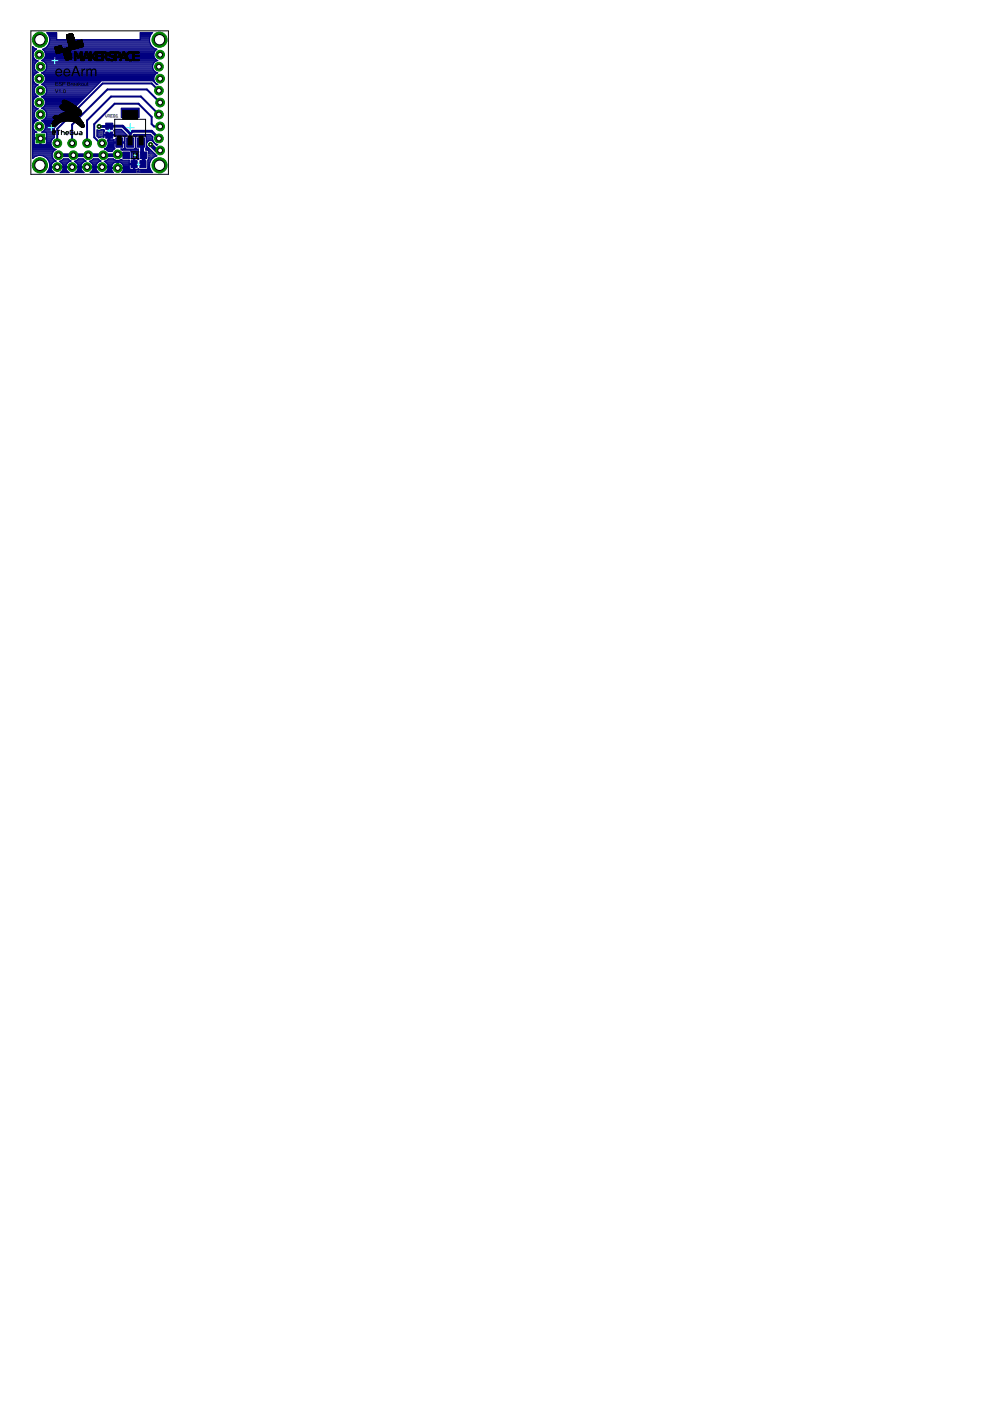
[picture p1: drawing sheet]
<svg xmlns="http://www.w3.org/2000/svg" width="210mm" height="297mm" viewBox="0 0 210 297" stroke-linecap="round" stroke-linejoin="round" font-family="sans-serif">
<g fill="#000080" stroke="#000080" stroke-width=".21">
<path d="M29.7 34.1h1.3v1.4h-1.3z"/>
<path d="M27.8 34.1h1.3v1.4h-1.3z"/>
<path d="M22.4 26.1h1.5v1.3h-1.5z"/>
<path d="M22.4 28h1.5v1.3h-1.5z"/>
<path d="M26.1 32.2h1.4v1.4h-1.4z"/>
<path d="M29.8 32.2h1.4v1.4h-1.4z"/>
<path d="M24.6 29.2h1.4v2h-1.4z"/>
<path d="M26.9 29.2h1.4v2h-1.4z"/>
<path d="M29.1 29.2h1.5v2h-1.5z"/>
<path d="M25.7 22.9h3.8v2h-3.8z"/>
</g>
<g fill="none" stroke="#000080" stroke-width=".25">
<path d="M6.9 18h1.2M6.9 20h.6M6.9 19.7h.5M6.9 19.5h.4M6.9 19.3h.4M6.9 19.1h.4M6.9 18.9h.4M6.9 18.6h.5M6.9 18.4h.6M6.9 18.2h.8M6.9 17.8h.6M6.9 17.5h.4"/>
<path d="M6.9 17.3h.3M6.9 17.1h.2M6.9 16.9h.1M6.9 16.6h.1M6.9 16.4h.1M6.9 16.2h.2M6.9 16h.3M6.9 15.8h.5M6.9 15.5h.7M6.9 15.3h1.1M6.9 15.1h.8M6.9 14.9h.6"/>
<path d="M6.9 14.6h.4M6.9 14.4h.4M6.9 14.2h.4M6.9 14h.4M6.9 13.8h.4M6.9 13.5h.5M6.9 13.3h.6M6.9 13.1h.8M6.9 12.9h1M6.9 12.7h.6M6.9 12.4h.4M6.9 12.2h.2"/>
<path d="M6.9 12h.1M6.9 11.8h.1M6.9 11.5h.1M6.9 11.3h.1M6.9 11.1h.2M6.9 10.9h.3M6.9 10.6h.5M6.9 10.4h.8M6.9 10.2h.4M6.9 10h.1M7 11.3a1.33 1.33 0 0 0 1 1.6M7.2 10.9l-.2 .4"/>
<path d="M7.2 10.9l.5-.5-.8-.5v23.7a2.09 2.09 0 0 1 3.5 .6M7.3 14.4l.2 .5M7.5 20l.6 .4M7.5 14.9l.6 .4M8 15.3a1.35 1.35 0 0 0-1 1.4 1.35 1.35 0 0 0 1 1.3M8 15.3h.1M8 12.9h.1M8.1 12.9a1.29 1.29 0 0 0-.8 1.5M8.1 18a1.29 1.29 0 0 0-.6 2M8.8 17.9h.1M8.8 15.5h.1M8.8 12.8h.1"/>
<path d="M8.8 15.5a1.31 1.31 0 0 1 .9 1.2 1.31 1.31 0 0 1-.9 1.2M8.8 12.8a1.32 1.32 0 0 1 1.1 1.6M8.8 17.9a1.35 1.35 0 0 1 1.1 1.3 1.35 1.35 0 0 1-1.1 1.3M9 12.9h24.3M9 15.5h24.2M9 18h11.6M9.1 17.8h11.8M9.1 12.7h24M9.2 15.3h23.9M9.2 10.4h24M9.2 10.6h23.8M9.3 15.8h23.7"/>
<path d="M9.3 17.5h11.8M9.4 12.4h23.5M9.4 13.1h23.5M9.4 18.2h11M9.4 10.9l.2 .4M9.4 10.9h23.4M9.5 16h23.3M9.5 17.3h11.8M9.5 15.1h23.3M9.5 12.2h23.3M9.5 11.1h23.2M9.5 16.2h23.2"/>
<path d="M9.5 10.2h23.2M9.6 17.1h23.1M9.6 12h23.1M9.6 13.3h23M9.6 11.3a1.29 1.29 0 0 1-.8 1.5M9.6 16.9h23M9.6 16.6h23M9.6 16.4h23M9.6 11.8h23M9.6 11.5h23M9.6 11.3h23M9.7 18.4h10.5"/>
<path d="M9.7 20h8.9M9.7 14.9l-.4 .4-.5 .2M9.7 14.9h22.9M9.8 18.6h10.2M9.8 13.5h22.7M9.8 19.7h9.1M9.8 14.6h22.7M9.8 13.8h22.6M9.9 19.5h9.2M9.9 18.9h9.8M9.9 14.4l-.2 .5M9.9 19.3h9.4"/>
<path d="M9.9 19.1h9.6M9.9 14.4h22.5M9.9 14.2h22.5M9.9 14h22.5M9.9 10h22.5M10.1 9.8h22.1M10.1 7.1h1.9M10.2 9.5h21.8M10.2 7.3h1.8M10.4 9.3h21.5M10.4 7.6l-.5-.7h2.1l.1 1.5M10.4 7.6l.2 .8"/>
<path d="M10.4 7.6h1.6M10.4 9.1h21.4M10.4 7.8h1.6M10.5 8.9h21.2M10.5 8h1.5M10.5 8.7h21.2M10.5 8.2h1.5M10.6 8.4h21.1M10.6 8.4a2.05 2.05 0 0 1-1.6 2.1l.4 .4M29.7 8.2h2M29.7 8h2M29.7 7.8h2.1"/>
<path d="M29.7 7.6h2.2M29.7 7.3h2.3M29.7 7.1h2.5M31.7 8a2.05 2.05 0 0 0 1.6 2.5l-.5 .4M31.7 8l.4-.8 .3-.3h-2.7v1.5M32.4 14.4l.2 .5M32.6 14.9l.3 .4 .5 .2M32.6 17.3h.2M32.6 11.3a1.29 1.29 0 0 0 .8 1.5M32.8 10.9l-.2 .4M32.8 17.5h.1M33 17.8h.1"/>
<path d="M33.4 12.8a1.32 1.32 0 0 0-1 1.6M33.4 17.9h-.1l-.9-.8h-10.9l-10 10M33.4 17.9h.1M33.4 15.5a1.31 1.31 0 0 0-.8 1.2 1.31 1.31 0 0 0 .8 1.2M33.4 15.5h.1M33.4 12.8h.1M6.9 30.4h.4M6.9 28.9h.4M6.9 29.1h.4M6.9 27.5h.3M6.9 23.1h1.2M6.9 20.4h1.2"/>
<path d="M6.9 33.5h.1M6.9 33.3h.4M6.9 33.1h.9M6.9 32.9h4.1M6.9 32.6h4.2M6.9 32.4h4.3M6.9 32.2h4.3M6.9 32h4.6M6.9 31.7h4.8M6.9 31.5h4.5M6.9 31.3h4.3M6.9 31.1h4.1"/>
<path d="M6.9 30.8h4M6.9 30.6h.6M6.9 30.2h.4M6.9 30h.4M6.9 29.7h.4M6.9 29.5h.4M6.9 29.3h1.5M6.9 28.6h.4M6.9 28.4h.4M6.9 28.2h.4M6.9 28h.7M6.9 27.7h.5"/>
<path d="M6.9 27.3h.2M6.9 27.1h.1M6.9 26.9h.1M6.9 26.6h.1M6.9 26.4h.1M6.9 26.2h.3M6.9 26h.4M6.9 25.7h.6M6.9 25.5h1.1M6.9 25.3h.8M6.9 25.1h.6M6.9 24.8h.5"/>
<path d="M6.9 24.6h.4M6.9 24.4h.4M6.9 24.2h.4M6.9 24h.4M6.9 23.7h.5M6.9 23.5h.6M6.9 23.3h.8M6.9 22.9h.7M6.9 22.6h.4M6.9 22.4h.3M6.9 22.2h.2M6.9 22h.1"/>
<path d="M6.9 21.8h.1M6.9 21.5h.1M6.9 21.3h.2M6.9 21.1h.3M6.9 20.9h.4M6.9 20.6h.7M6.9 20.2h.8M7 27.1l.2 .5 .6 .4-.5 .2M7 22l.2 .5 .4 .4M7.3 28.2v1h1.1v1.5l-.9-.1M7.5 23.5a1.33 1.33 0 0 0 .6 2M7.6 20.6l-.4 .4-.2 1"/>
<path d="M7.6 22.9l.4 .2M8 25.5a1.33 1.33 0 0 0-1 1.6M8 25.5h.1M8 20.4l-.4 .2M8.1 23.1l-.6 .4M8.4 30.4h.3M8.4 30.6h.3M8.4 30.2h.3M8.4 30h.3M8.4 29.7h.3M8.4 29.5h.3M8.7 29.3h2.6"/>
<path d="M8.8 25.6a1.29 1.29 0 0 1 .8 1.5M8.8 23a1.34 1.34 0 0 1 1.1 1.3 1.34 1.34 0 0 1-1.1 1.3M8.8 20.5h.1M8.8 20.5l.3 .1M8.8 23h.1M8.8 25.6h.1M9 28h2.5M9 25.5h4.1M9.1 20.6l.3 .4 .2 1M9.1 22.9l-.3 .1M9.1 22.9h6.7M9.1 20.6h8.9"/>
<path d="M9.1 20.4h9.1M9.1 25.7h3.8M9.1 23.1h6.4M9.2 33.1h1.8M9.2 27.7h2.3M9.3 22.6h6.7M9.3 20.9h8.5M9.3 26h3.4M9.4 25.3h3.9M9.4 20.2h9M9.5 27.5h2M9.5 23.3h5.8"/>
<path d="M9.5 22.4h6.7M9.5 21.1h8M9.5 26.2h2.9M9.5 33.3h1.6M9.5 27.3h2M9.6 26.4h2.6M9.6 22.2h6.8M9.6 21.3h7.7M9.6 22l-.2 .5-.3 .4M9.6 27.1l-.2 .5-.6 .4h.8l.2 .2M9.6 27.1h1.9M9.6 26.9h2.2"/>
<path d="M9.6 26.6h2.4M9.6 25.1h3.9M9.6 22h7.1M9.6 21.8h7.3M9.6 21.5h7.5M9.7 23.5h5.4M9.7 30.6h1.1M9.8 24.8h4M9.8 23.7h5.1M9.8 28.2l.1 1h-1.2v1.5h.9l.2-.2 .1-1h-2.6v.9l.2 .2M9.8 28.2h1.7M9.8 24.6h4.2"/>
<path d="M9.9 30.4h.9M9.9 24h4.7M9.9 28.9h1.6M9.9 29.1h1.6M9.9 30.2h.9M9.9 30h1M9.9 29.7h1.1M9.9 29.5h1.2M9.9 28.6h1.6M9.9 28.4h1.6M9.9 24.4h4.3M9.9 24.2h4.5"/>
<path d="M9.9 33.5h1.3M10.1 33.7h1.2M10.1 36.4h1.1M10.2 34h1.4M10.2 36.2h.8M10.4 35.9l-.5 .7h1.6l-.6-.7M10.4 35.9h.5M10.4 34.2l.2 .9M10.4 34.2h1.3M10.4 35.7h.4M10.4 34.4h.9M10.5 35.5h1.5"/>
<path d="M10.5 34.6h.6M10.5 35.3h1.5v.3h-1.2v.2M10.5 34.8h.4M10.6 35.1l-.2 .8M10.6 35.1h.3M10.8 30.6l.6 .9 .5 .2M10.8 35.8l.1 .1M11.3 32.2a1.3 1.3 0 0 0 .6 1.9 1.33 1.33 0 0 0-1.1 1.2M11.5 27.1v2.1a1.27 1.27 0 0 0-.7 1.4M11.9 31.7h.1M11.9 31.7l-.6 .5M12.3 35.5h2.9"/>
<path d="M12.6 34.2h.1M12.6 34.2l.5 .4M12.8 34.2h2.1M12.9 34.4h1.6M13 36.4h1.4M13.1 34.6l.3 .7M13.1 34.6h1.2M13.2 34h1.5M13.2 36.2h1M13.3 36.1l-.5 .5M13.3 34.8h.8M13.3 35.9v.2"/>
<path d="M13.3 35.9h.8M13.4 35.1h.6M13.4 35.8v-.2h-1.1v-.3h2.9v.3h-1.2v.2M13.4 35.8l-.1 .1M13.4 33.7h1.1M13.4 35.7h.6M13.5 33.7l-.9 .5M14 35.8l.1 .1M14.1 35.9l.5 .7h-1.8M14.5 33.7l.6 .4a1.34 1.34 0 0 0-1.1 1.2M15.4 35.5h2.9M15.8 34.2l.8-.5h1.1l.5 .4-.7 .5"/>
<path d="M15.8 34.2h.1M15.8 34.2l.6 .6 .2 .5M15.9 34.2h2.2M16.1 34.4h1.6M16.2 36.4h1.3M16.3 34.6h1.1M16.4 34h1.5M16.4 36.2h1M16.5 34.8h.8M16.5 35.9l-.5 .7h1.8M16.5 35.9h.7M16.6 35.1h.6"/>
<path d="M16.6 35.8v-.2h-1.2v-.3h2.9v.3h-1.2l.1 .2M16.6 35.8l-.1 .1M16.6 35.7h.6M17.2 35.8v.1M17.2 35.9l.1 .2M17.3 36.1l.5 .5M17.5 34.6l-.4 .7M18.6 35.5h2.9M19 34.2h.1M19 34.2l.7-.5h1.1l.6 .4-.8 .5M19 34.2l.5 .4 .3 .7M19.1 34.2h2.2"/>
<path d="M19.3 34.4h1.5M19.4 36.4h1.3M19.5 34.6h1.1M19.5 34h1.6M19.6 36.2h.9M19.6 36.1l-.5 .5h1.9M19.6 34.8h.9M19.7 35.9l-.1 .2M19.7 35.9h.7M19.7 35.1h.7M19.7 35.8l.1-.2h-1.2v-.3h2.9v.3h-1.2v.2M19.7 35.8v.1"/>
<path d="M19.7 35.7h.6M20.3 35.8l.1 .1M20.4 35.9l.1 .2M20.5 36.1l.4 .5M20.6 28.9h1.4M20.6 28.6h2.4M20.6 28.4h1.4M20.6 28.2h1.4M20.6 28h1.4M20.6 27.7h1.5M20.6 34.6l-.3 .7M20.8 29.1h.5"/>
<path d="M21.5 27.5l-.3 .1-.6-.1v1.4M21.5 27.5h.5l.2 .2-.2 .3M21.5 27.5h.1M21.8 35.5h5.6M21.9 29.1h.1M22 28v.5h1v1.2h-.2l.1 .9M22.1 34.2h.1M22.1 31.6h.1M22.1 34.2l.7 .6 .1 .5M22.3 34.2h5.1M22.3 31.5h2M22.4 34.4h2"/>
<path d="M22.5 31.7h1.6M22.5 36.4h1.4M22.6 31.3h1.6M22.7 34.6h1.4M22.7 34h1.7M22.7 36.2h1M22.8 36.1l-.5 .5M22.8 31.1h1.4M22.8 34.8h1.1M22.8 32h1M22.8 29.7h1.4M22.9 35.9h.7"/>
<path d="M22.9 35.9l-.1 .2M22.9 30.8h1.3M22.9 30h1.3M22.9 35.1h.8M22.9 33.7h1.2M22.9 35.8v.1M22.9 30.6l-.1 .5-.7 .5M22.9 30.6h1.3M22.9 30.2h2.3M23 33.7l-.9 .5M23 28.9h.3M23 29.1h.3"/>
<path d="M23 29.5h.3M23 29.3h.3M23.3 28.6h3.6M23.6 35.8v.1M23.6 35.3h-1.8v.3h1.1v.2M23.6 35.9l.4 .7h-1.7M23.6 35.3v.2M24 33.7a1.31 1.31 0 0 0 1.7 .1l.2 .2M24.1 34.6l-.5 .7M24.2 31.3l.1 .2M24.2 30.4v.9M24.2 27.7h1.8"/>
<path d="M24.3 28v.5h-1v1.2l.9-.1v.5h2.2v-1M24.3 28l-.1-.3 .1-.3h1.4l1.2 1.2M24.3 27.5h1.5M24.3 28.4h2.4M24.3 28.2h2.2M24.3 28h1.9M24.3 31.5h.1M24.3 31.5a1.43 1.43 0 0 1-1.3 .6l-.9-.5M24.4 34.4l.4-.1v1.4h-1.9M24.4 34.4l-.3 .2M24.5 28.8l-.2 .1v-.1h-2.3v.3l-.6-.1-.5 .2-.3-.3M24.8 35.3h.3"/>
<path d="M24.8 35.1h.3M24.8 34.8h.3M24.8 34.6h.3M24.8 34.4h.3M25.2 28.8v1.6h-2.3M25.2 29.1h.2M25.2 30h.2M25.2 29.7h.2M25.2 29.5h.2M25.2 29.3h.2M25.4 28.8v1.6h1.1M25.4 30.2h1.1"/>
<path d="M25.4 34.4l-.3-.1v1.5l2.3-.1M25.4 34.4l.7 .5 .1 .6M25.4 34.4h2M25.8 34.6h1.6M25.8 31.7h3.5M26 36.4h6.2M26 34.8h2.3M26.1 28.8l.3 .3M26.1 36.2h5.9M26.1 35.1h1.3M26.2 35.3h1.2M26.2 35.9h5.7"/>
<path d="M26.2 35.8l-.1 .3M26.3 31.5l-.7 .1 .3 .2h1.7l.2 .2v1.7h.5v2.2M26.3 31.5h.3M26.4 29.1h.1M26.4 30.4v.9M26.4 31.3l-.1 .2M26.4 31.3h.1M26.4 31.1h.1M26.4 30.8h.1M26.4 30.6h.1M26.4 30h.1M26.4 29.7h.1"/>
<path d="M26.4 29.5h.1M26.4 29.3h.1M26.5 29.1v2.3l.2 .2h1.8l.2-.2v-2.3M26.7 28.8l-.2 .3M26.9 28.6v.2l-2.6 .1M27.7 35.9l-.3-.2v-.8h1.2v1M27.7 32h1.6M27.8 33.5h1.6M27.8 33.3h1.6M27.8 33.1h1.6M27.8 32.9h1.6M27.8 32.6h1.5"/>
<path d="M27.8 32.4h1.5M27.8 32.2h1.5M28.3 28.6v.2l3.9 .1M28.3 28.6l3.6-.1 .5 .5v.6l.2 .5M28.3 28.6h3.7M28.3 35.3h.3M28.3 33.7h.3M28.3 34h.3M28.3 35.7h.3M28.3 35.5h.3M28.3 35.1h.3M28.3 34.6h.3"/>
<path d="M28.3 34.4h.3M28.3 34.2h.3M28.5 28.8l.2 .3M28.6 31.5h.3M28.7 30.4h.1M28.7 29.1h.1M28.7 31.3h.1M28.7 31.1h.1M28.7 30.8h.1M28.7 30.6h.1M28.7 30.2h.1M28.7 30h.1"/>
<path d="M28.7 29.7h.1M28.7 29.5h.1M28.7 29.3h.1M28.8 29.1v2.3l.2 .2h.3l.1 2.2-.8-.1v1h-1.2v-.7h-2M29 28.8l-.2 .3M29.1 35.9l.3-.1 .1 .1M29.3 33.7h.1M30.8 28.8l.2 .3M30.9 31.7h1M30.9 31.5h.8M31 30.4h.1M31 29.1l-.1 2.7h.4l.2 .2v1.8l-.2 .2"/>
<path d="M31 29.1h1.4M31 31.3h.4M31 31.1h.2M31 30.8h.1M31 30.6h.1M31 30.2h.2M31 30h.4M31 29.7h1.4M31 29.5h1.4M31 29.3h1.4M31.3 35.7h.5M31.3 35.3h.4"/>
<path d="M31.3 34v1.7M31.3 35.7l-.2 .2M31.3 34h.7M31.3 35.5h.4M31.3 35.1h.4M31.3 34.8h.4M31.3 34.6h.4M31.3 34.4h.5M31.3 34.2h.6M31.4 32h.7M31.5 33.7h.7M31.5 33.5h.9"/>
<path d="M31.5 33.3h1.1M31.5 33.1h1.7M31.5 32.9h1.5M31.5 32.6h1.3M31.5 32.4h1.1M31.5 32.2h.8M31.7 35.5l.4 .8 .3 .3h-6.6l.3-.5M31.7 34.6v.9M32.4 30h.1M32.6 30.2l.6 .6M32.8 30.4h.1M32.8 32.6l.5 .4-.6 .2-.6 .6-.4 .8"/>
<path d="M33 30.6h.3M33.2 30.8h.1M33.4 30.7l-.5-.2-.5-.6a.85 .85 0 0 0-1.2 .3 .85 .85 0 0 0 .3 1.2l1.3 1.2M33.4 30.7l-.2 .1M33.4 30.7h.1"/>
</g>
<path d="M21 26.8h2M23.2 26.8h2.8l1.6 1.5M27.6 28.3v1.9M27.6 28.3l.5-.5h4.1l1.5 1.6" fill="none" stroke="#000080" stroke-width=".61"/>
<path d="M33.7 19.2l-1.5-1.5h-10.4l-9.7 9.6v3.1M23.2 26.8h-.2M24.9 32.7l-.2 .2M26.6 32.7l.2 .2M29.9 30.2l.2 .3M30.1 32.6l.4 .3h-.4M30.5 34.7l-.2 .1M33.7 24.3l-3.8-3.8h-6.4l-5 5v4.9M33.9 26.8h-1.2l-.5-.5v-1.5l-2.8-2.8h-5.1l-4.3 4.3v2.8l1.3 1.3h.3M33.9 21.7l-2.8-2.7h-8.3l-7.5 7.4v4" fill="none" stroke="#000080" stroke-width=".42"/>
<path d="M12.4 32.9h12.3M24.9 32.7h1.7M30.1 30.5v2.1M30.5 32.9v1.8M31.9 30.6l1.3 1.3h.7" fill="none" stroke="#000080" stroke-width=".83"/>
<path d="M7.6 28.4h1.9v1.9h-1.9z" fill="#008000" stroke="#008000" stroke-width=".21"/>
<circle cx="8.6" cy="29.4" r=".51" fill="#fff" stroke="#000" stroke-width=".21"/>
<circle cx="8.3" cy="26.8" r=".93" fill="#008000" stroke="#008000" stroke-width=".21"/>
<circle cx="8.3" cy="26.8" r=".51" fill="#fff" stroke="#000" stroke-width=".21"/>
<circle cx="8.6" cy="24.3" r=".93" fill="#008000" stroke="#008000" stroke-width=".21"/>
<circle cx="8.6" cy="24.3" r=".51" fill="#fff" stroke="#000" stroke-width=".21"/>
<circle cx="8.3" cy="21.7" r=".93" fill="#008000" stroke="#008000" stroke-width=".21"/>
<circle cx="8.3" cy="21.7" r=".51" fill="#fff" stroke="#000" stroke-width=".21"/>
<circle cx="8.6" cy="19.2" r=".93" fill="#008000" stroke="#008000" stroke-width=".21"/>
<circle cx="8.6" cy="19.2" r=".51" fill="#fff" stroke="#000" stroke-width=".21"/>
<circle cx="8.3" cy="16.7" r=".93" fill="#008000" stroke="#008000" stroke-width=".21"/>
<circle cx="8.3" cy="16.7" r=".51" fill="#fff" stroke="#000" stroke-width=".21"/>
<circle cx="8.6" cy="14.1" r=".93" fill="#008000" stroke="#008000" stroke-width=".21"/>
<circle cx="8.6" cy="14.1" r=".51" fill="#fff" stroke="#000" stroke-width=".21"/>
<circle cx="8.3" cy="11.6" r=".93" fill="#008000" stroke="#008000" stroke-width=".21"/>
<circle cx="8.3" cy="11.6" r=".51" fill="#fff" stroke="#000" stroke-width=".21"/>
<circle cx="21.7" cy="30.4" r=".93" fill="#008000" stroke="#008000" stroke-width=".21"/>
<circle cx="21.7" cy="30.4" r=".51" fill="#fff" stroke="#000" stroke-width=".21"/>
<circle cx="21.9" cy="32.9" r=".93" fill="#008000" stroke="#008000" stroke-width=".21"/>
<circle cx="21.9" cy="32.9" r=".51" fill="#fff" stroke="#000" stroke-width=".21"/>
<circle cx="21.7" cy="35.4" r=".93" fill="#008000" stroke="#008000" stroke-width=".21"/>
<circle cx="21.7" cy="35.4" r=".51" fill="#fff" stroke="#000" stroke-width=".21"/>
<circle cx="18.5" cy="30.4" r=".93" fill="#008000" stroke="#008000" stroke-width=".21"/>
<circle cx="18.5" cy="30.4" r=".51" fill="#fff" stroke="#000" stroke-width=".21"/>
<circle cx="18.7" cy="32.9" r=".93" fill="#008000" stroke="#008000" stroke-width=".21"/>
<circle cx="18.7" cy="32.9" r=".51" fill="#fff" stroke="#000" stroke-width=".21"/>
<circle cx="18.5" cy="35.4" r=".93" fill="#008000" stroke="#008000" stroke-width=".21"/>
<circle cx="18.5" cy="35.4" r=".51" fill="#fff" stroke="#000" stroke-width=".21"/>
<circle cx="15.3" cy="30.4" r=".93" fill="#008000" stroke="#008000" stroke-width=".21"/>
<circle cx="15.3" cy="30.4" r=".51" fill="#fff" stroke="#000" stroke-width=".21"/>
<circle cx="15.6" cy="32.9" r=".93" fill="#008000" stroke="#008000" stroke-width=".21"/>
<circle cx="15.6" cy="32.9" r=".51" fill="#fff" stroke="#000" stroke-width=".21"/>
<circle cx="15.3" cy="35.4" r=".93" fill="#008000" stroke="#008000" stroke-width=".21"/>
<circle cx="15.3" cy="35.4" r=".51" fill="#fff" stroke="#000" stroke-width=".21"/>
<circle cx="12.1" cy="30.4" r=".93" fill="#008000" stroke="#008000" stroke-width=".21"/>
<circle cx="12.1" cy="30.4" r=".51" fill="#fff" stroke="#000" stroke-width=".21"/>
<circle cx="12.4" cy="32.9" r=".93" fill="#008000" stroke="#008000" stroke-width=".21"/>
<circle cx="12.4" cy="32.9" r=".51" fill="#fff" stroke="#000" stroke-width=".21"/>
<circle cx="12.1" cy="35.4" r=".93" fill="#008000" stroke="#008000" stroke-width=".21"/>
<circle cx="12.1" cy="35.4" r=".51" fill="#fff" stroke="#000" stroke-width=".21"/>
<circle cx="25" cy="32.7" r=".93" fill="#008000" stroke="#008000" stroke-width=".21"/>
<circle cx="25" cy="32.7" r=".51" fill="#fff" stroke="#000" stroke-width=".21"/>
<circle cx="25" cy="35.6" r=".93" fill="#008000" stroke="#008000" stroke-width=".21"/>
<circle cx="25" cy="35.6" r=".51" fill="#fff" stroke="#000" stroke-width=".21"/>
<circle cx="8.5" cy="8.4" r="1.61" fill="#008000" stroke="#008000" stroke-width=".21"/>
<circle cx="8.5" cy="8.4" r="1.1" fill="#fff" stroke="#000" stroke-width=".21"/>
<circle cx="33.8" cy="8.4" r="1.61" fill="#008000" stroke="#008000" stroke-width=".21"/>
<circle cx="33.8" cy="8.4" r="1.1" fill="#fff" stroke="#000" stroke-width=".21"/>
<circle cx="33.8" cy="35.1" r="1.61" fill="#008000" stroke="#008000" stroke-width=".21"/>
<circle cx="33.8" cy="35.1" r="1.1" fill="#fff" stroke="#000" stroke-width=".21"/>
<circle cx="8.5" cy="35.1" r="1.61" fill="#008000" stroke="#008000" stroke-width=".21"/>
<circle cx="8.5" cy="35.1" r="1.1" fill="#fff" stroke="#000" stroke-width=".21"/>
<circle cx="34" cy="31.9" r=".93" fill="#008000" stroke="#008000" stroke-width=".21"/>
<circle cx="34" cy="31.9" r=".51" fill="#fff" stroke="#000" stroke-width=".21"/>
<circle cx="33.7" cy="29.4" r=".93" fill="#008000" stroke="#008000" stroke-width=".21"/>
<circle cx="33.7" cy="29.4" r=".51" fill="#fff" stroke="#000" stroke-width=".21"/>
<circle cx="34" cy="26.8" r=".93" fill="#008000" stroke="#008000" stroke-width=".21"/>
<circle cx="34" cy="26.8" r=".51" fill="#fff" stroke="#000" stroke-width=".21"/>
<circle cx="33.7" cy="24.3" r=".93" fill="#008000" stroke="#008000" stroke-width=".21"/>
<circle cx="33.7" cy="24.3" r=".51" fill="#fff" stroke="#000" stroke-width=".21"/>
<circle cx="34" cy="21.7" r=".93" fill="#008000" stroke="#008000" stroke-width=".21"/>
<circle cx="34" cy="21.7" r=".51" fill="#fff" stroke="#000" stroke-width=".21"/>
<circle cx="33.7" cy="19.2" r=".93" fill="#008000" stroke="#008000" stroke-width=".21"/>
<circle cx="33.7" cy="19.2" r=".51" fill="#fff" stroke="#000" stroke-width=".21"/>
<circle cx="34" cy="16.7" r=".93" fill="#008000" stroke="#008000" stroke-width=".21"/>
<circle cx="34" cy="16.7" r=".51" fill="#fff" stroke="#000" stroke-width=".21"/>
<circle cx="33.7" cy="14.1" r=".93" fill="#008000" stroke="#008000" stroke-width=".21"/>
<circle cx="33.7" cy="14.1" r=".51" fill="#fff" stroke="#000" stroke-width=".21"/>
<circle cx="34" cy="11.6" r=".93" fill="#008000" stroke="#008000" stroke-width=".21"/>
<circle cx="34" cy="11.6" r=".51" fill="#fff" stroke="#000" stroke-width=".21"/>
<circle cx="21" cy="26.8" r=".44" fill="#008000" stroke="#008000" stroke-width=".21"/>
<circle cx="21" cy="26.8" r=".3" fill="#fff" stroke="#000" stroke-width=".21"/>
<circle cx="31.9" cy="30.6" r=".44" fill="#008000" stroke="#008000" stroke-width=".21"/>
<circle cx="31.9" cy="30.6" r=".3" fill="#fff" stroke="#000" stroke-width=".21"/>
<g fill="none" stroke="#000" stroke-width=".21">
<path d="M11.6 10h1.5M11.6 10.1h1.5M11.6 10.2h1.5M11.7 10.3h1.5M11.7 10.2h1.4M11.7 10.4h1.5M11.7 10h1.4M11.7 10.5h1.5M11.7 10.4l1.5 .1M11.8 10.6l1.5 .1M11.8 10.6h1.5M11.8 10.7h1.5"/>
<path d="M11.8 10.8h1.5M11.8 10.9h1.5M11.9 11h1.4M11.9 11.1h1.3M11.9 11.3h.5M11.9 9.9h1.2M12 11.4h.1M12.1 9.9h.9M12.3 11.3h-.3M12.4 9.8h.6M12.5 9.8h.5M12.7 11.2l-.8 .1"/>
<path d="M12.7 9.7h.3M12.8 11.2h-.9M12.9 9.7h.1M13 11.1h-1.1M13.4 11h-1.5M13.4 10.4l-.1 .1M13.5 11.1h1.4M13.5 11.2l1.5 .1M13.5 11.2h1.5M13.5 11.3h1.5M13.5 11.4h1.5M13.5 11.3l1.5 .1"/>
<path d="M13.5 10.3h.3M13.5 11.4l1.5 .1M13.5 11h1.4M13.5 10.5h.2M13.5 10.4l.2 .1M13.6 11.5l1.5 .1M13.6 11.5h1.4M13.6 10.6h.1M13.6 10.5h.1M13.6 11.6h1.5M13.6 11.7h1.5M13.6 11.6l1.5 .1"/>
<path d="M13.6 10.7h.1M13.6 10.8h.2M13.6 10.8h.1M13.6 10.4h-.3M13.7 11.9h1.5M13.7 11.8h1.4M13.7 10.9h.1M13.7 12h1.5M13.7 11h1.2M13.7 11h.1M13.8 12.3h1.4M13.8 10.4h.1"/>
<path d="M13.8 10.2h.1M13.8 12.3h.4M13.8 10.5h.7M13.8 12.4h.1M13.8 10.6h.1M13.9 12.6h1.1M13.9 10.7h.1M13.9 10.3l-.6 .1M13.9 10.8h.1M13.9 12.6h.9M13.9 10.9h.1M13.9 10.9h1"/>
<path d="M14 12.7h.6M14 10.5h.4M14 10.5l-.2 .1M14.1 12.8h.1M14.1 12.4h-.3M14.1 7.9h1.5M14.1 7.8h1.5M14.2 12.4h1M14.2 10.9h.7M14.2 10.2h.2M14.2 7.9h1.4M14.2 10.3h.2"/>
<path d="M14.2 8h1.5M14.2 10.3h1.8M14.2 8.1h1.5M14.2 8.3h1.5M14.2 8.2h1.5M14.2 7.7h1.4M14.3 10.6h.2M14.3 10.5l.2 .1M14.3 8.4h1.5M14.3 8.3h1.4M14.3 10.6h.6M14.3 10.8h.6"/>
<path d="M14.3 10.7h.5M14.3 8.5l1.5 .1M14.3 8.5h1.5M14.3 7.3h1.2M14.3 10.8h.5M14.3 8.6h1.5M14.3 7.7h-.2M14.4 8.6h1.4M14.4 8.7l1.5 .1M14.4 8.7h1.5M14.4 7.7h1.2M14.5 12.7h-.5"/>
<path d="M14.5 9h.5M14.5 7.3h.9M14.5 9.1h.3M14.5 9.1h.1M14.5 9.2h1.5M14.5 7.6h-.4M14.5 10.1h-.3M14.5 9.4h1.5M14.5 9.3h1.5M14.6 9.4h1.4M14.6 9.5l1.5 .1M14.6 9.5h1.5"/>
<path d="M14.6 9.6h1.5M14.6 10.4h-.5M14.6 12.2l-.8 .1M14.6 9.7l1.6 .1M14.6 9.7h1.5M14.6 7.6h1M14.7 9.8h1.5M14.7 9.9h1.5M14.7 9.8l1.5 .1M14.7 7.2h.7M14.7 9.2h1.3M14.8 10.2v.1"/>
<path d="M14.8 10.2h1.5M14.8 10.1h1.4M14.8 7.6h-.7M14.8 12.3h.4M14.8 7.6h.8M14.8 7.2h.5M14.9 10.5h.3M14.9 12.2h-1.1M14.9 7.5h-.7M14.9 9.1h1.1M15 12.2h.2M15 12.1h-1.3"/>
<path d="M15 10.6h-.4M15 7.5h.5M15.1 9.1h.9M15.1 12.5h-1.3M15.1 9h-.6M15.1 7.5h-.9M15.2 12.4l-1.2 .1M15.2 12.3l-.8 .1M15.2 12.1h.1M15.2 12.1h-1.5M15.2 7.5h.3M15.2 7.1h-.1"/>
<path d="M15.3 7.4h-1.1M15.3 9h.6M15.4 8.9l-1 .1M15.4 10.5h-.5M15.4 7.4h.1M15.5 7.4h-1.3M15.5 9h.4M15.5 8.9h-1.1M15.6 10.4l-.8 .1M15.7 8.9h.2M15.8 8.8l-1.4 .1M15.8 12.8h.2"/>
<path d="M15.8 12.7h.2M15.8 12.6h.2M15.8 12.5h.2M15.8 12.4h.2M15.8 12.3h.2M15.8 12.2h.2M15.8 12.1h.2M15.8 12h.2M15.8 11.9h.2M15.8 11.8h.2M15.8 11.7h.2M15.8 11.6h.2"/>
<path d="M15.8 11.5h.2M15.8 11.4h.2M15.8 11.4h.5M15.8 11.3h.5M15.8 11.2l.5 .1M15.8 11.2h.4M15.8 11.1l.4 .1M15.8 11.1h.4M15.8 11h.4M15.8 10.4h-1M15.9 8.9h.1M15.9 8.8h-1.5"/>
<path d="M16 8.9l1.5 .1M16 8.9h1.5M16 8.8h1.4M16 9h1.5M16 9.1l1.5 .1M16 9.1h1.5M16.1 9.2h1.4M16.1 9.3h1.5M16.1 9.2l1.5 .1M16.1 11.4l.3 .1M16.1 9.4h1.5M16.1 11.5h.3"/>
<path d="M16.2 11.5l.2 .1M16.2 9.5l1.5 .1M16.2 9.5h1.4M16.2 8.8h1.2M16.2 9.6h1.5M16.2 11.6h.2M16.2 11.6l.3 .1M16.2 10.3h-1.7M16.2 10.1h-1.9M16.2 10h-1.7M16.2 9.8h1.5M16.2 9.7h1.5"/>
<path d="M16.2 11.7h.3M16.3 11.7l.2 .1M16.3 9.9h1.1M16.3 8.8h1.1M16.3 11.9h.3M16.3 11.8h.2M16.3 10.2h.3M16.4 12h.5M16.4 10.2h.1M16.4 12h.4M16.4 12.1h.4M16.5 12.3h.2"/>
<path d="M16.5 8.7h.9M16.7 11.9h.2M16.7 8.7h.7M16.7 11.8h.3M16.7 12.2l-.2 .1M16.7 10.1h-.4M16.8 12.2h-.3M16.9 11.9h-.2M16.9 8.6h.5M17 11.7l-.3 .1M17 11.7h-.2M17 11.2h.4"/>
<path d="M17 11.6l-.2 .1M17 10.1h-.7M17 11.6h-.2M17 11.1h.4M17.1 11.1h.3M17.1 11.5l-.3 .1M17.1 11h.3M17.1 8.6h.3M17.1 11.5h-.2M17.1 11.4l-.2 .1M17.2 10h-.9M17.2 12.8h.2"/>
<path d="M17.2 12.7h.2M17.2 12.6h.2M17.2 12.5h.2M17.2 12.4h.2M17.2 12.3h.2M17.2 12.2h.2M17.2 12.1h.2M17.2 12h.2M17.2 11.9h.2M17.2 11.8h.2M17.2 11.7h.2M17.2 11.6h.2"/>
<path d="M17.2 11.5h.2M17.2 11.4h.2M17.3 8.5h.1M17.4 11.4h-.5M17.4 11.3l-.5 .1M17.4 11.3h-.4M17.5 9.9h-1.2M17.6 12.7h.2M17.6 12.6h.2M17.6 12.6h.3M17.7 12.5h.2M17.7 12.3h1.3"/>
<path d="M17.7 12.3h1.2M17.7 9.8l-1.5 .1M17.7 12.2h1.2M17.8 12.1h1.1M17.8 12.8h-.3M17.8 12h.3M17.8 12.7h-.3M17.9 11.9h.2M17.9 12.5h-.3M17.9 11.8h.2M17.9 11.8h.3M17.9 12.4h-.2"/>
<path d="M17.9 11.7h.3M17.9 11.6h.3M18 11.5h.2M18 12.1h-.2M18 11.4h.3M18.1 12h-.3M18.1 11.3h.5M18.1 11.9h-.3M18.1 11.2h.5M18.1 11.1h.4M18.2 11.1h.3M18.2 11h.3"/>
<path d="M18.2 11.5l-.2 .1M18.3 11.4l-.3 .1M18.3 11.3h-.2M18.4 11.3h.2M18.4 11.4h.2M18.4 11.5h.3M18.4 11.4l.3 .1M18.4 11.5l.3 .1M18.5 11.6h.2M18.5 11.7h.3M18.5 11.7l.3 .1M18.5 11.8h.3"/>
<path d="M18.6 11.9h.2M18.6 12h.3M18.6 11.2l-.5 .1M18.6 12.1h.3M18.7 12.4h.3M18.8 12.4h.2M18.8 12.5h.5M18.8 12.6h.5M18.8 12.7h.5M18.9 12.7h.4M18.9 12.8h.4M19.1 12.4h.2"/>
<path d="M19.1 12.3h.2M19.1 12.2h.2M19.1 12h.7M19.1 11.9h.6M19.1 11.9h.2M19.1 11.8h.2M19.1 11.7h.2M19.1 11.6h.2M19.1 11.5h.2M19.1 11.4h.2M19.1 11.3h.2M19.1 11.2h.2"/>
<path d="M19.1 11.1h.2M19.1 11h.2M19.4 12.2h-.3M19.4 11.9h.3M19.4 12.1h-.3M19.5 12.1h-.4M19.5 12.1h.4M19.6 12.1h.3M19.6 12.2h.4M19.7 12.2l.3 .1M19.7 12.3h.4M19.7 11.8h-.2"/>
<path d="M19.8 12.3l.3 .1M19.8 12.4h.4M19.8 11.7l-.3 .1M19.9 12.4l.3 .1M19.9 11.7h-.3M19.9 12.5h.4M19.9 11.6l-.3 .1M20 12.6h.3M20 11.6h-.4M20 12.6h1.8M20 11.5l-.3 .1M20 12.7h1.8"/>
<path d="M20 11.2h2.7M20.1 11.5h-.4M20.1 12.7h1.7M20.1 11.2h2.5M20.1 12.8h1.7M20.1 11.4l-.3 .1M20.1 11.1h2.4M20.2 11.4h-.3M20.2 12.8h1.6M20.2 11h2.2M20.2 11.3l-.3 .1M20.3 11.3h-.4"/>
<path d="M20.3 11.2l-.3 .1M20.4 12.6h.2M20.4 12.5h.2M20.4 12.4h.2M20.4 12.3h.2M20.4 12.2h.2M20.4 12.1h.2M20.4 12h.2M20.4 12h2.2M20.4 11.9h2.2M20.4 11.9h1.4M20.4 11.8h1.4"/>
<path d="M20.4 11.7h1.4M20.4 11.7h.2M20.4 11.6h.2M20.4 11.5h.2M20.4 11.4h.2M20.4 11.3h.2M20.4 11.2l2.3 .1M21.6 12.6h.2M21.6 12.5h.2M21.6 12.4h.2M21.6 12.3h.2M21.6 12.2h.2"/>
<path d="M21.6 12.1h.2M21.6 12.1h.9M21.6 11.7h.2M21.6 11.6h.2M21.6 11.5h.2M21.6 11.4h.2M21.6 11.3h.2M22.2 12.1h.3M22.2 12.2h.4M22.3 12.2l.3 .1M22.3 12.3h.3M22.4 12.3l.3 .1"/>
<path d="M22.4 11.3h.3M22.4 12.4h.3M22.4 12.4l.4 .1M22.4 11.3l.4 .1M22.5 12.5h.3M22.5 12h-.9M22.5 11.7h.3M22.5 11.4h.3M22.5 11.6h.3M22.5 11.5h.3M22.5 12.6h.4M22.6 12.6h.3"/>
<path d="M22.6 12.7h.3M22.6 12.7h1.7M22.7 12.8h1.5M22.7 11.9h-.4M22.7 11.8h-.3M22.8 12.8h.3M22.8 11.7l-.4 .1M22.8 11.6l-.3 .1M23 12.7h1.3M23 12.6h.5M23 12.6h.3M23 12.5h.2"/>
<path d="M23 12.4l.1 .1M23 11.6l.3 .1M23 11.6h.3M23 11.5h.3M23 11.4h.3M23.1 11.7h.3M23.1 11.7l.6 .1M23.1 11.8h.8M23.1 11.2h2.3M23.2 11.9h.9M23.2 12.8h.9M23.2 11.2h2.2"/>
<path d="M23.2 11.9h1M23.3 11.1h1M23.3 12h1M23.3 11.3l-.2 .1M23.4 11h.7M23.4 11.3h-.3M23.5 12.9h.4M23.5 12h1.9M23.6 11.2l-.5 .1M23.8 12.1h1.5M23.8 11.2l1.7 .1M24 12.1h1.2"/>
<path d="M24.1 12.5h.5M24.1 12.2h.9M24.1 11.3h.5M24.1 12.2h.5M24.2 12.4h.4M24.2 12.3h.4M24.2 11.3h.4M24.3 11.4h.3M24.3 11.4h.1M24.4 12.8h.2M24.4 12.7h.2M24.4 12h1"/>
<path d="M24.4 11.9h.2M24.4 11.8h.2M24.4 11.7h.2M24.4 11.6h.2M24.4 11.5h.2M24.4 11.4h.2M24.4 11.1h.9M24.4 11h.7M24.6 12.6h-.7M24.6 12.6h-.6M25.1 11.3h.4M25.2 11.3h.3"/>
<path d="M25.3 11.8h.2M25.3 11.4h.2M25.3 11.6h.2M25.3 11.5h.2M25.5 11.9h-.5M25.5 12.6h.2M25.5 11.9h-.4M25.5 12.4h.3M25.5 11.8h-.3M25.5 11.7h-.2M25.6 12.3h1.5M25.6 12.2l1.5 .1"/>
<path d="M25.6 12.2h1.5M25.7 12.8h-.3M25.7 12.1h1.3M25.7 12.1h.2M25.7 12h.2M25.7 12.7h-.3M25.7 12h.3M25.7 12.7h-.2M25.7 11.9h.3M25.7 12.6h-.2M25.8 11.8h.2M25.8 12.5h-.3"/>
<path d="M25.8 12.4h-.3M25.8 11.7h.2M25.8 11.6h.3M25.9 11.5h.2M26 11.3h.5M26 11.2h.4M26 11.1l.4 .1M26 11.7l-.2 .1M26 11.1h.4M26 11h.4M26.1 11.5l-.3 .1M26.1 11.4l-.2 .1"/>
<path d="M26.2 11.4h-.3M26.2 11.3l-.3 .1M26.2 11.3l.3 .1M26.3 11.4l.2 .1M26.3 11.4h.2M26.3 11.5h.3M26.3 11.5l.3 .1M26.3 11.6h.3M26.4 11.6l.2 .1M26.4 11.7h.2M26.4 11.7l.3 .1M26.4 11.8h.3"/>
<path d="M26.4 11.9h.3M26.5 11.9h.5M26.5 12h.5M26.5 11.3h-.5M26.5 12.1h.5M26.6 12.4h.6M26.6 12.5h.7M26.6 12.4l.6 .1M26.7 12.6h.8M26.7 12.6h.6M26.7 12.7h2.7M26.7 12.7h.3"/>
<path d="M26.8 12.8h.2M26.8 11.8h.2M26.8 11.7h.2M26.8 11.7h.3M26.8 11.6h.3M26.8 11.5h.3M27 11.9h-.2M27.1 12.7h2.3M27.1 11.2h2.3M27.1 12.3l-1.5 .1M27.1 11.5l-.3 .1M27.2 12.8h2.2"/>
<path d="M27.2 11.4l-.3 .1M27.2 11.4h-.3M27.2 11.1h1M27.2 12.8h.9M27.3 11.3l-.4 .1M27.3 11h.7M27.3 11.3h-.4M27.5 12.9h.3M27.5 11.2l-.5 .1M27.8 11.2h1.6M27.9 12.6h1.5M28 11.3h.5"/>
<path d="M28 12.6h.5M28.1 11.3h.4M28.1 12.5h.4M28.2 11.4h.3M28.2 12.5h.3M28.2 12.8h1.2M28.2 12.4h.3M28.2 12.3h.3M28.2 12.2h.3M28.2 12.1h.3M28.2 12h.3M28.2 12h1.2"/>
<path d="M28.2 11.9h1.2M28.2 11.8h1.2M28.2 11.7h1.2M28.2 11.7h.3M28.2 11.6h.3M28.2 11.5h.3M28.2 11.1h1.2M28.2 11h1.2M29.4 11.2h-2.3M10.8 26.9h.7M10.9 27h.4M11 27.1h.2"/>
<path d="M11.3 25h5.5M11.3 24.9h5.4M11.3 24.8l5.4 .1M11.3 27.9h.3v.3h-.3zM11.3 24.8h5.3M11.3 24.7l5.3 .1M11.4 25.7h6M11.4 25.1h5.5M11.4 24.7h5.1M11.4 25.6h5.9M11.4 26.9h-.5M11.5 25.6h5.8"/>
<path d="M11.5 24.7h5M11.5 25.5h5.7M11.6 26.8h-.8M11.6 24.6h.6M11.6 25.4h5.5M11.6 28.2l.2-.4-.5-.2-.2 .2v.6l.2 .2 .5-.2M11.6 25.3h5.5M11.7 26.7h-.9M11.7 25.3h5.3M11.7 26.6l-.9 .1M11.7 25.2h5.3M11.8 26.6h-.9"/>
<path d="M11.8 26.5l-.9 .1M11.8 24.6h.2M11.9 26.5h-1M11.9 26.4l-1 .1M12 26.4h-1.1M12.1 26.3l-1.2 .1M12.1 27.6h.6M12.1 26.3h-1.1M12.2 26.2h-1.2M12.3 26.2h-1.3M12.4 24.6h4M12.4 27.6v1"/>
<path d="M12.4 26.1h-1.3M12.5 26.1h-1.4M12.6 26h-1.5M12.7 26h-1.5M12.7 22.7h3.6M12.7 22.6h3.5M12.7 22.6h3.4M12.7 22.5h1.4M12.8 22.7l3.5 .1M12.8 22.5h1.2M12.8 25.9h-1.6M12.8 22.8l3.6 .1"/>
<path d="M12.8 22.8h3.6M12.8 22.4h1.1M12.8 22.4h.9M12.8 22.9h3.7M12.8 22.9l3.8 .1M12.8 22.3h.8M12.9 23h3.8M12.9 22.3h.5M13 25.8l-1.8 .1M13 23.1h3.7M13 23.1h3.8M13 28.1l.2-.2h.3l.1 .7"/>
<path d="M13 27.6v1M13 24.1h4.3M13.1 25.8h-1.8M13.1 24.1h4.2M13.1 23.2h3.7M13.2 23.2h3.7M13.2 21.7h1.5M13.2 21.6h1.4M13.2 21.5l1.4 .1M13.2 21.5h1.3M13.2 21.7h1.6M13.2 21.5h1.2"/>
<path d="M13.3 21.8h1.6M13.3 21.8h1.7M13.3 21.4h.9M13.3 23.3h3.7M13.3 21.9h1.8M13.3 21.4h.8M13.4 25.7l-2.1 .1M13.4 21.9h1.7M13.4 23.3h3.6M13.4 22h1.8M13.4 21.3h.6M13.4 24h3.9"/>
<path d="M13.4 21.3h.5M13.5 22l1.8 .1M13.5 23.4h3.5M13.5 22.1h1.9M13.6 23.4h3.5M13.6 22.1l1.9 .1M13.7 25.7h-2.4M13.7 23.5h3.4M13.7 22.2h1.9M13.7 22.2l1.9 .1M13.8 23.5l3.4 .1M13.8 22.3h1.9"/>
<path d="M13.8 23.9h.7M13.9 22.4h1.9M13.9 28.2h.7l-.2-.3h-.3l-.2 .2 .2 .5h.3M14 23.6h3.2M14 22.4h1.9M14.1 22.5h1.9M14.2 23.7h3.1M14.2 22.5h1.8M14.3 23.7h3M14.5 23.8h2.8M14.6 23.8l2.7 .1M15 25.7h2.4"/>
<path d="M15.3 25.7l2.1 .1M15.5 27.8l-.2-.2-.4 .2v.6l.1 .2 .5-.2v-.3h-.3M15.5 25.8h2M15.7 25.8l1.8 .1M15.8 27.9v.5l.2 .2 .4-.2v-.5M15.9 25.9h1.6M15.9 26h1.6M16 26h1.6M16.1 26.1h1.5M16.2 26.1h1.4M16.3 26.2h1.4M16.4 26.2h1.3"/>
<path d="M16.4 26.3h1.3M16.5 24.5l-4.1 .1M16.6 26.3h1.1M16.6 26.4h1.2M16.7 26.4h1.1M16.7 26.5h1.1M16.8 26.5h1M16.8 24.5h-4.3M16.8 26.6h1M16.9 27.9l.5 .2v.5h-.5l-.2-.2 .2-.2h.5M16.9 26.6h.9M16.9 24.4h-4.3"/>
<path d="M17 26.7h.8M17 26.8h.8M17.1 26.8h.7M17.1 24.4h-4.5M17.1 26.9h.7M17.1 24.3h-4.4M17.2 26.9h.6M17.2 24.3h-4.5M17.2 24.2h-4.4M17.3 24.2h-4.4M17.3 24h-4M17.3 23.9h-3.6"/>
<path d="M17.3 27h.4M17.4 27h.3M24.3 25.3h6.6v3.6h-6.6zM27.7 33.6h1.8M27.7 32.2h1.8M28.3 32.5l.6 .4-.6 .4zM28.4 32.7l.3 .2-.3 .2zM28.4 33h.2M28.4 32.8h.2"/>
</g>
<g fill="#000">
<path d="M11.7 17.4h.6l-.5 .1v.2h.5l-.5 .1v.3l.5 .1h-.6zM12.5 17.4l.5 .1v.1l-.3-.1v.2a.28 .28 0 0 1 .4 .1 .28 .28 0 0 1-.2 .4 .28 .28 0 0 1-.4-.3 .22 .22 0 0 0 .3 .2 .22 .22 0 0 0 .2-.2h-.1a.29 .29 0 0 1-.4-.1 .29 .29 0 0 1 0-.4zM13.2 17.4h.4a.24 .24 0 0 1 .2 .2 .24 .24 0 0 1-.2 .2h-.3l-.1 .4zM13.3 17.5v.3l.4-.1v-.2zM14.4 17.5v.2h.3v-.2zM14.4 17.8v.3l.4-.1-.1-.2zM14.3 17.4l.5 .1v.3l.1 .2-.1 .2h-.5zM15 17.6l.1 .1 .2-.1-.2 .2v.4zM15.5 17.7l.3-.1 .1 .3h-.4a.23 .23 0 0 0 .2 .2 .23 .23 0 0 0 .2-.1l-.1 .1a.3 .3 0 0 1-.4 0 .3 .3 0 0 1 .1-.4zM15.5 17.7v.1h.3l-.1-.1zM16.1 18l.2 .1 .1-.2zM16.1 17.6l.4 .1 .1 .5h-.2a.19 .19 0 0 1-.3-.1 .19 .19 0 0 1 .1-.2l.2-.2-.3 .1zM16.7 17.4l.1 .5 .4-.3-.3 .2 .3 .4-.3-.3-.2 .3zM17.3 17.9a.2 .2 0 0 0 .4 0 .2 .2 0 0 0-.4 0zM17.2 17.9a.3 .3 0 0 1 .6 0 .3 .3 0 0 1-.6 0zM17.9 17.6l.2 .5 .3-.5v.6l-.5-.1zM18.5 17.4l.2 .2v.6l-.1-.1z"/>
<path d="M11.6 18.9h.2l.2 .7 .2-.7h.2l-.3 .8zM12.5 19.1l.3-.2v.8l-.1-.5zM13.1 19.6l.1 .1zM13.5 19a.35 .35 0 0 1 .4 .3 .35 .35 0 0 1-.5 .3zM13.6 19a.3 .3 0 0 0-.2 .4 .3 .3 0 0 0 .4 .2v-.5z"/>
<path d="M11.9 14.8a.74 .74 0 0 1 .9-.2 .74 .74 0 0 1 .4 .9h-1.2a.46 .46 0 0 0 .4 .5 .46 .46 0 0 0 .5-.3h.3a.78 .78 0 0 1-1.2 .4 .78 .78 0 0 1-.2-1.2zM12.2 14.9l-.2 .3h.9l-.3-.4zM13.6 14.8a.74 .74 0 0 1 .9-.2 .74 .74 0 0 1 .4 .9h-1.2a.46 .46 0 0 0 .4 .5 .46 .46 0 0 0 .5-.3h.3a.78 .78 0 0 1-1.1 .4 .78 .78 0 0 1-.3-1.2zM13.9 14.9l-.2 .3h.9l-.3-.4zM16.1 14.3l-.4 1h.7zM15.9 14h.3l.8 2.2h-.3l-.2-.7h-.9l-.2 .7h-.3zM17.3 14.6h.2v.2l.6-.3v.3h-.3l-.2 .3-.1 1.1h-.2zM18.3 14.6h.3v.2a.53 .53 0 0 1 .9 0 .53 .53 0 0 1 .6-.2 .53 .53 0 0 1 .4 .5v1.1h-.3v-1.3l-.3-.1-.4 .2v1.2h-.3v-1.1a.36 .36 0 0 0-.4-.3 .36 .36 0 0 0-.2 .5v.9h-.3z"/>
</g>
<path d="M24.9 28.9h.8v1.8h-.8zM27.2 28.9h.8v1.8h-.8zM28.9 32.4h.2v1h-.2zM26 23.4h3.2v1.9h-3.2zM29.5 28.9h.8v1.8h-.8z" fill="#000" stroke="#000" stroke-width=".21"/>
<g fill="#808080">
<path d="M28.9 36.2l.3-.1 .2 .2a.23 .23 0 0 0-.3-.2 .23 .23 0 0 0-.1 .3 .23 .23 0 0 0 .3 .1h.1a.27 .27 0 0 1-.3 .2 .27 .27 0 0 1-.3-.3zM29.5 36.2l.2-.1v.6z"/>
<path d="M21.2 28.3l.1-.1a.24 .24 0 0 0-.1 .4 .24 .24 0 0 0 .4 0 .24 .24 0 0 0-.1-.4 .27 .27 0 0 1 .3 .3 .27 .27 0 0 1-.4 .2l-.3-.1zM21.2 27.8h.2l.3 .3v-.4v.4l-.4-.3-.1 .1 .2 .2h-.2z"/>
<path d="M31.5 32.7v.5l.3-.1a.25 .25 0 0 0 0-.3 .25 .25 0 0 0-.3-.1zM31.4 32.7h.2a.31 .31 0 0 1 .3 .3 .31 .31 0 0 1-.3 .3h-.2zM32 32.8l.2-.1v.6z"/>
</g>
<path d="M22.4 24.3v.3l.1 .2 .2-.2v-.3M22.9 24.6h.3l.1-.2-.4-.1v.5M23.1 24.6l.2 .2M23.5 24.6h.2M23.9 24.3h-.4v.5h.4M24.4 24.4h-.4v.3l.3 .1 .1-.2h-.2M24.6 24.8h.4M24.6 24.4l.2-.1v.5" fill="none" stroke="#808080" stroke-width=".21"/>
<path d="M10.9 12.9h1.4M11.6 12.2v1.3M10.2 27.1h1.3M10.9 26.4v1.3M22.8 27.7h.7M23.2 27.3v.8M26.8 27.1h1.6M27.6 26.2v1.7M28.4 32.9h.5M28.6 32.7v.4M29.1 34.8h.6M29.4 34.5v.6" fill="none" stroke="#0ff" stroke-width=".21"/>
<path d="M6.5 6.5h29.2v30.5h-29.2z" fill="none" stroke="#000" stroke-width=".21"/>
</svg>
